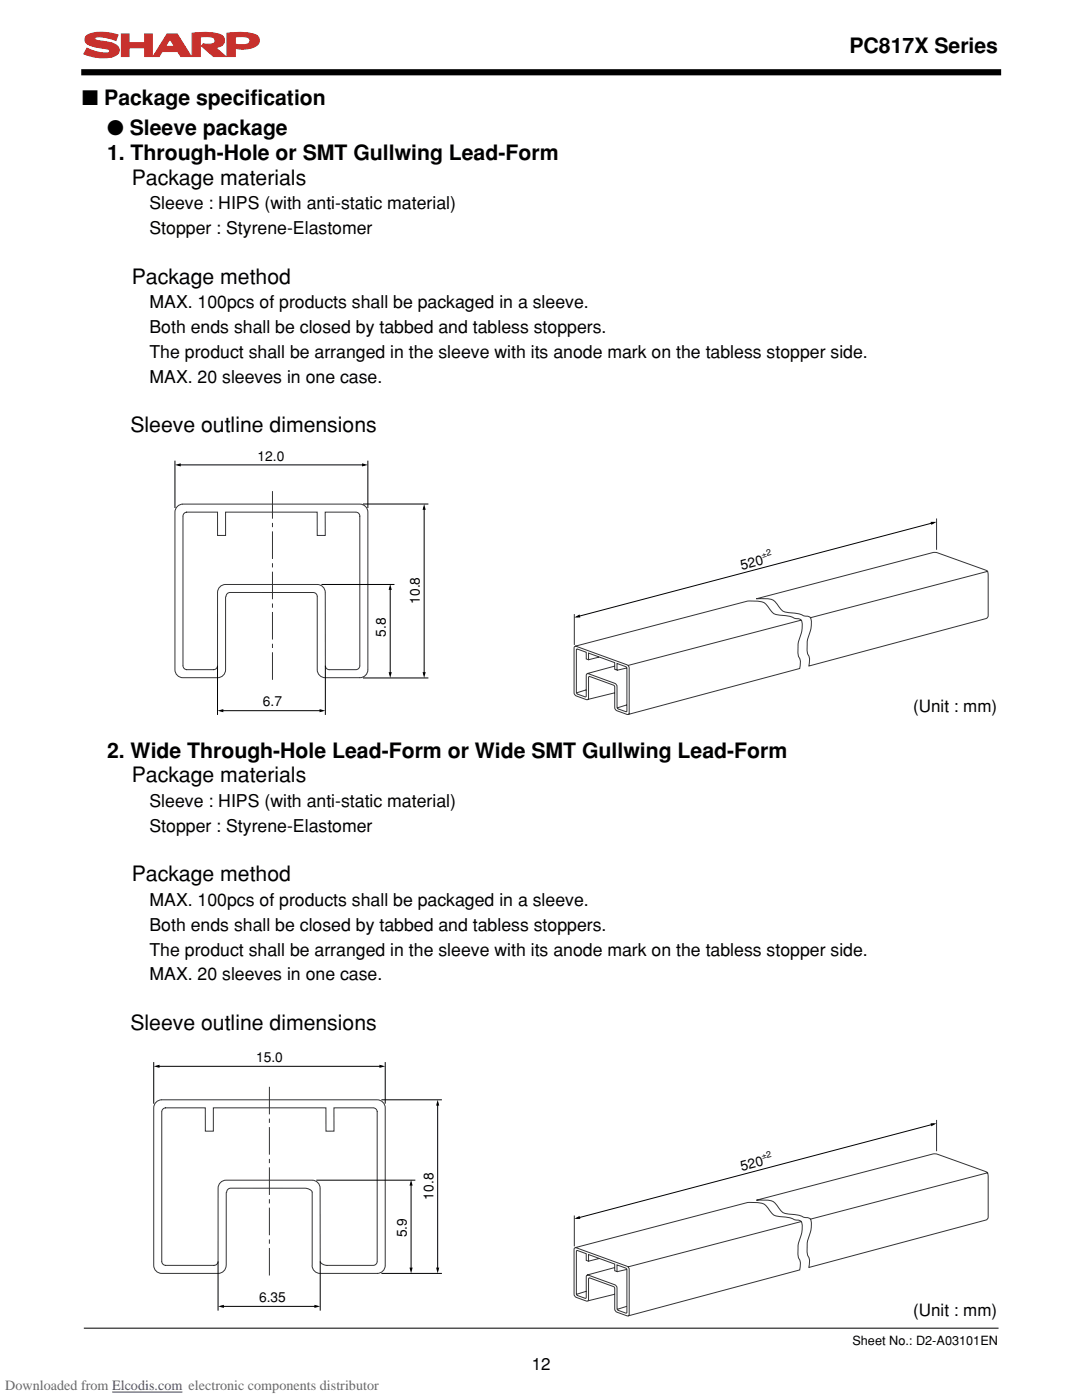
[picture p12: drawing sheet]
<svg xmlns="http://www.w3.org/2000/svg" width="216mm" height="279mm" viewBox="0 0 216 279" stroke-linecap="round" stroke-linejoin="round" font-family="sans-serif">
<defs><g id="words">
<g font-size="4.2">
<text x="169.5" y="10.7">PC817X Series</text>
<text x="16.4" y="20.9">■ Package specification</text>
<text x="21.4" y="27">● Sleeve package</text>
<text x="21.4" y="31.9">1. Through-Hole or SMT Gullwing Lead-Form</text>
<text x="26.3" y="36.9">Package materials</text>
<text x="26.3" y="56.6">Package method</text>
<text x="26" y="86.3">Sleeve outline dimensions</text>
<text x="21.4" y="151.2">2. Wide Through-Hole Lead-Form or Wide SMT Gullwing Lead-Form</text>
<text x="26.3" y="156.1">Package materials</text>
<text x="26.3" y="175.9">Package method</text>
<text x="26" y="205.5">Sleeve outline dimensions</text>
</g>
<g font-size="3.5">
<text x="29.8" y="41.8">Sleeve : HIPS (with anti-static material)</text>
<text x="29.8" y="46.7">Stopper : Styrene-Elastomer</text>
<text x="29.8" y="61.6">MAX. 100pcs of products shall be packaged in a sleeve.</text>
<text x="29.8" y="66.5">Both ends shall be closed by tabbed and tabless stoppers.</text>
<text x="29.8" y="71.4">The product shall be arranged in the sleeve with its anode mark on the tabless stopper side.</text>
<text x="29.8" y="76.4">MAX. 20 sleeves in one case.</text>
<text x="29.8" y="161.1">Sleeve : HIPS (with anti-static material)</text>
<text x="29.8" y="166">Stopper : Styrene-Elastomer</text>
<text x="29.8" y="180.8">MAX. 100pcs of products shall be packaged in a sleeve.</text>
<text x="29.8" y="185.8">Both ends shall be closed by tabbed and tabless stoppers.</text>
<text x="29.8" y="190.7">The product shall be arranged in the sleeve with its anode mark on the tabless stopper side.</text>
<text x="29.8" y="195.6">MAX. 20 sleeves in one case.</text>
</g>
<g font-size="3.4">
<text x="182.2" y="142.2">(Unit : mm)</text>
<text x="182.2" y="262.6">(Unit : mm)</text>
<text x="106.1" y="273.5">12</text>
</g>
<g font-size="2.8">
<text x="51.4" y="91.9">12.0</text>
<text x="148" y="113.7" transform="rotate(-15 148 113.7)">520</text>
<text x="83.8" y="120.5" transform="rotate(-90 83.8 120.5)">10.8</text>
<text x="77" y="127" transform="rotate(-90 77 127)">5.8</text>
<text x="52.5" y="141">6.7</text>
<text x="51.1" y="212">15.0</text>
<text x="148" y="233.7" transform="rotate(-15 148 233.7)">520</text>
<text x="86.5" y="239.4" transform="rotate(-90 86.5 239.4)">10.8</text>
<text x="81.2" y="246.9" transform="rotate(-90 81.2 246.9)">5.9</text>
<text x="51.7" y="259.9">6.35</text>
</g>
<text font-size="2.8" fill="#696969" x="1.1" y="277.4">Downloaded from Elcodis.com electronic components distributor</text>
<text font-size="2.5" x="170.1" y="268.4">Sheet No.: D2-A03101EN</text>
<g font-size="1.8">
<text x="152.1" y="111.3" transform="rotate(-15 152.1 111.3)">±2</text>
<text x="152.1" y="231.3" transform="rotate(-15 152.1 231.3)">±2</text>
</g>
</g></defs>
<path d="M24.2 6.8h1.5v1.7h3.2v-1.7h1.5v4.5h-1.5v-1.8h-3.2v1.8h-1.5zM33.4 6.8l-2.8 4.5h1.1l.7-1h3.1l.6 1h2l-2.7-4.5zM33.9 7.8l.9 1.5h-1.8zM38.3 6.7v4.6h1.7v-3.9a5.3 5.3 0 0 1 2.6 .1 .7 .7 0 0 1 0 1.2l-1.2 .2-.8-.2-.4 .5 2.4 2.1h2.4l-2-1.9a1.46 1.46 0 0 0 1.4-.5 1.46 1.46 0 0 0 .1-1.6 6.9 6.9 0 0 0-4.4-.8zM46.9 7.4a5.3 5.3 0 0 1 2.7 .1 .79 .79 0 0 1 .2 1 .79 .79 0 0 1-.8 .4l-2.1-.1zM45.3 6.7v4.6h1.6v-1.7a5.4 5.4 0 0 0 4.6-.8 1.34 1.34 0 0 0 0-1.4 1.34 1.34 0 0 0-1.3-.7 14.7 14.7 0 0 0-4.9 0zM17.2 7.3a1.12 1.12 0 0 0 .7 1.7l1.3 .4 2 .3a.52 .52 0 0 1 .6 .8 7 7 0 0 1-4.4-.9l-.7 1.1a8.7 8.7 0 0 0 6.2 .4 1.23 1.23 0 0 0 .9-1.2 1.23 1.23 0 0 0-1-1.1l-1.3-.4a5.8 5.8 0 0 1-2.6-.6 .87 .87 0 0 1 1.2-.5l1.5 .3 1.5 .5 .4-1.1a9 9 0 0 0-6 0z" fill="#c7312d" stroke="#c7312d" stroke-width=".24"/>
<path d="M16.8 14.4h182.4" fill="none" stroke="#000" stroke-width="1.2"/>
<g fill="none" stroke="#000" stroke-width=".2">
<path d="M34.9 91.9v9.5M35.5 92.8h37.3M73.4 91.9v9.5M64.1 116.6h14.6M72.4 100.6h13.1M77.9 117.1v17.6M84.6 101.2v33.5M186.4 104.3l-71.4 18.8M43.4 132.9v9.8M64.9 132.9v9.8M72.4 135.3h13.1M44 141.8h20.3"/>
<path d="M30.7 212v8.3M31.3 212.8h45M76.1 219.5h12.1M76.9 212v8.2M63.1 235.5h19.8M82 236v17.6M87.3 220.1v33.5M186.4 224.3l-71.4 18.8M43.5 251.7v9.9M63.9 251.7v9.9M76.1 254.1h12.1M16.8 265.1h182.4"/>
<path d="M44.1 260.7h19.2"/>
</g>
<path d="M54.4 98v37.8M53.8 216.9v38.4" fill="none" stroke="#323436" stroke-width=".2" stroke-dasharray="5.5 .8 .8 .8" stroke-linecap="butt"/>
<g fill="none" stroke="#323436" stroke-width=".2">
<path d="M35.4 101.1l.3-.3 .8-.2h35.3a1.6 1.6 0 0 1 1.6 1.6v31.4a1.6 1.6 0 0 1-1.6 1.7h-6.9a1.6 1.6 0 0 1-1.6-1.7v-14.5a.8 .8 0 0 0-.8-.9h-16.6a.96 .96 0 0 0-.9 .9v14.5a1.6 1.6 0 0 1-1.6 1.7h-6.9a1.6 1.6 0 0 1-1.6-1.7v-31.4l.1-.4zM36.7 102.4l.5-.2h6.2v4.7h1.6v-4.7h18.3v4.7h1.6v-4.7h6.1a.8 .8 0 0 1 .8 .8v29.8a.8 .8 0 0 1-.8 .8l-5.3 .1a.8 .8 0 0 1-.8-.8v-14.7a1.6 1.6 0 0 0-1.6-1.6h-18.3a1.6 1.6 0 0 0-1.6 1.7v14.5a.8 .8 0 0 1-.8 .8h-5.3a.8 .8 0 0 1-.8-.8v-29.8zM150.9 119.5l35.5-9.3 .6 .1 9.7 3.5a.68 .68 0 0 1 .5 .9v8.2l-.1 .2-.4 .4-35.3 9.4 .1-.5a2.59 2.59 0 0 0-.4-2 8.1 8.1 0 0 1 .7-4.9l.1-1.8a.82 .82 0 0 0-1.1-.7l-1.1-.4-1.4-.3a3.4 3.4 0 0 1-2.6-.9l-.3-.4a2.8 2.8 0 0 0-3.3-1.5zM186.9 103.5v6.2M197.1 114l-35.4 9.3M114.6 122.5v6.2M114.6 129.1l.4-.1 10.3 3.8 .2 .5v9.2l-.4 .1-2-.7-.4-.4-.1-4.6-4.9-1.9-.3 .2v4.3l-.4 .1-2.2-.8-.3-.5zM114.8 129l34.4-9 .7-.1a5.7 5.7 0 0 1 2.7 .4l.9 1.2a2.32 2.32 0 0 0 2.3 1.3l1.4 .1 1.8 .6a.82 .82 0 0 1 1 .7 8.5 8.5 0 0 1-.7 4 6.8 6.8 0 0 0 .4 3.8l-.1 1.4-34.3 9.2M115.1 129.5l1.9 .7v1.3l.4 .2v-1.4l5.3 1.9v1.4l.4 .1v-1.3l1.9 .8v8.8l-1.8-.6-.1-4.4-.4-.6-5.5-2-.2 .4-.1 4.3-1.8-.7zM117 137.7l-1.9 .6M119.5 131.1l-2 .6M122.6 132.9l-5.5 1.5"/>
<path d="M122.7 138.3l-5.4 1.3M125.1 133.3l-1.9 .5M159.9 123.8l-34.6 9M125.1 140.7l-1.9 .6M32.5 221.3l.5-.2h8v4.6h1.6v-4.6h22.4v4.6h1.6v-4.6h7.9a.8 .8 0 0 1 .8 .8v29.8a.8 .8 0 0 1-.8 .8h-9.6a1.22 1.22 0 0 1-1-.8v-14.6a1.6 1.6 0 0 0-1.6-1.6h-17.2a1.6 1.6 0 0 0-1.6 1.6v14.6a.8 .8 0 0 1-.8 .8h-9.6a.8 .8 0 0 1-.8-.8v-29.8zM150.9 239.5l35.5-9.2h.6l9.7 3.5a.68 .68 0 0 1 .5 1v8.1l-.1 .3-.4 .3-35.3 9.5 .1-.5a2.59 2.59 0 0 0-.4-2.1 8.1 8.1 0 0 1 .7-4.9l.1-1.8a.82 .82 0 0 0-1.1-.7l-1.1-.4-1.4-.2a3.4 3.4 0 0 1-2.6-.9l-.3-.5a2.8 2.8 0 0 0-3.3-1.5zM186.9 223.5v6.3M197.1 234l-35.4 9.3M62.3 252.5a1.6 1.6 0 0 0 1.6 1.6h11.4a1.6 1.6 0 0 0 1.6-1.6v-31.4a1.6 1.6 0 0 0-1.6-1.6h-43a1.6 1.6 0 0 0-1.6 1.6v31.4a1.6 1.6 0 0 0 1.6 1.6h11.2a1.64 1.64 0 0 0 1.6-1.6l.1-14.6a.8 .8 0 0 1 .8-.8l15.2 .1a1.29 1.29 0 0 1 1.1 .7v14.6M114.6 242.6v6.1M114.6 249.1l.4-.1 10.3 3.8 .2 .5v9.2l-.4 .1-2-.7-.4-.4-.1-4.6-4.9-1.9-.3 .2v4.4h-.4l-2.2-.8-.3-.5zM114.8 249l34.4-9h.7a5.7 5.7 0 0 1 2.7 .4l.9 1.1a2.32 2.32 0 0 0 2.3 1.3l1.4 .2 1.8 .5a.82 .82 0 0 1 1 .7 8.5 8.5 0 0 1-.7 4 6.8 6.8 0 0 0 .4 3.9l-.1 1.3-34.3 9.2"/>
<path d="M115.1 249.6l1.9 .6v1.3l.4 .2v-1.3l5.3 1.9v1.3l.4 .2v-1.4l1.9 .8v8.8l-1.8-.6-.1-4.4-.4-.6-5.5-1.9-.2 .3-.1 4.3-1.8-.7zM117 257.7l-1.9 .6M119.5 251.2l-2 .5M122.6 253l-5.5 1.5M122.7 258.3l-5.4 1.3M125.1 253.3l-1.9 .5M159.9 243.8l-34.6 9M125.1 260.7l-1.9 .6"/>
</g>
<g fill="#000">
<path d="M34.9 92.8l1.2-.3v.6zM72.2 92.5l1.2 .3-1.2 .3zM77.9 116.6l.3 1.1h-.6zM84.6 100.6l.3 1.1h-.6zM185.7 104.1l1.2 .1-1.1 .5zM77.6 134.1h.6l-.3 1.2zM84.3 134.1h.6l-.3 1.2zM114.6 123.2l1-.6 .2 .6zM43.4 141.8l1.2-.3v.6zM63.8 141.5l1.1 .3-1.1 .3zM30.7 212.8l1.1-.3v.6zM75.7 212.5l1.2 .3-1.2 .3z"/>
<path d="M82 235.5l.3 1.1h-.6zM87.3 219.5l.3 1.1h-.6zM185.7 224.2h1.2l-1.1 .6zM81.7 253h.6l-.3 1.1zM87 253h.6l-.3 1.1zM114.6 243.3l1-.6 .2 .6zM43.5 260.7l1.2-.3v.6zM62.7 260.4l1.2 .3-1.2 .3z"/>
</g>
<path d="M22.4 277.8h14" fill="none" stroke="#00f" stroke-width=".2"/>
<use href="#words"/>
</svg>
